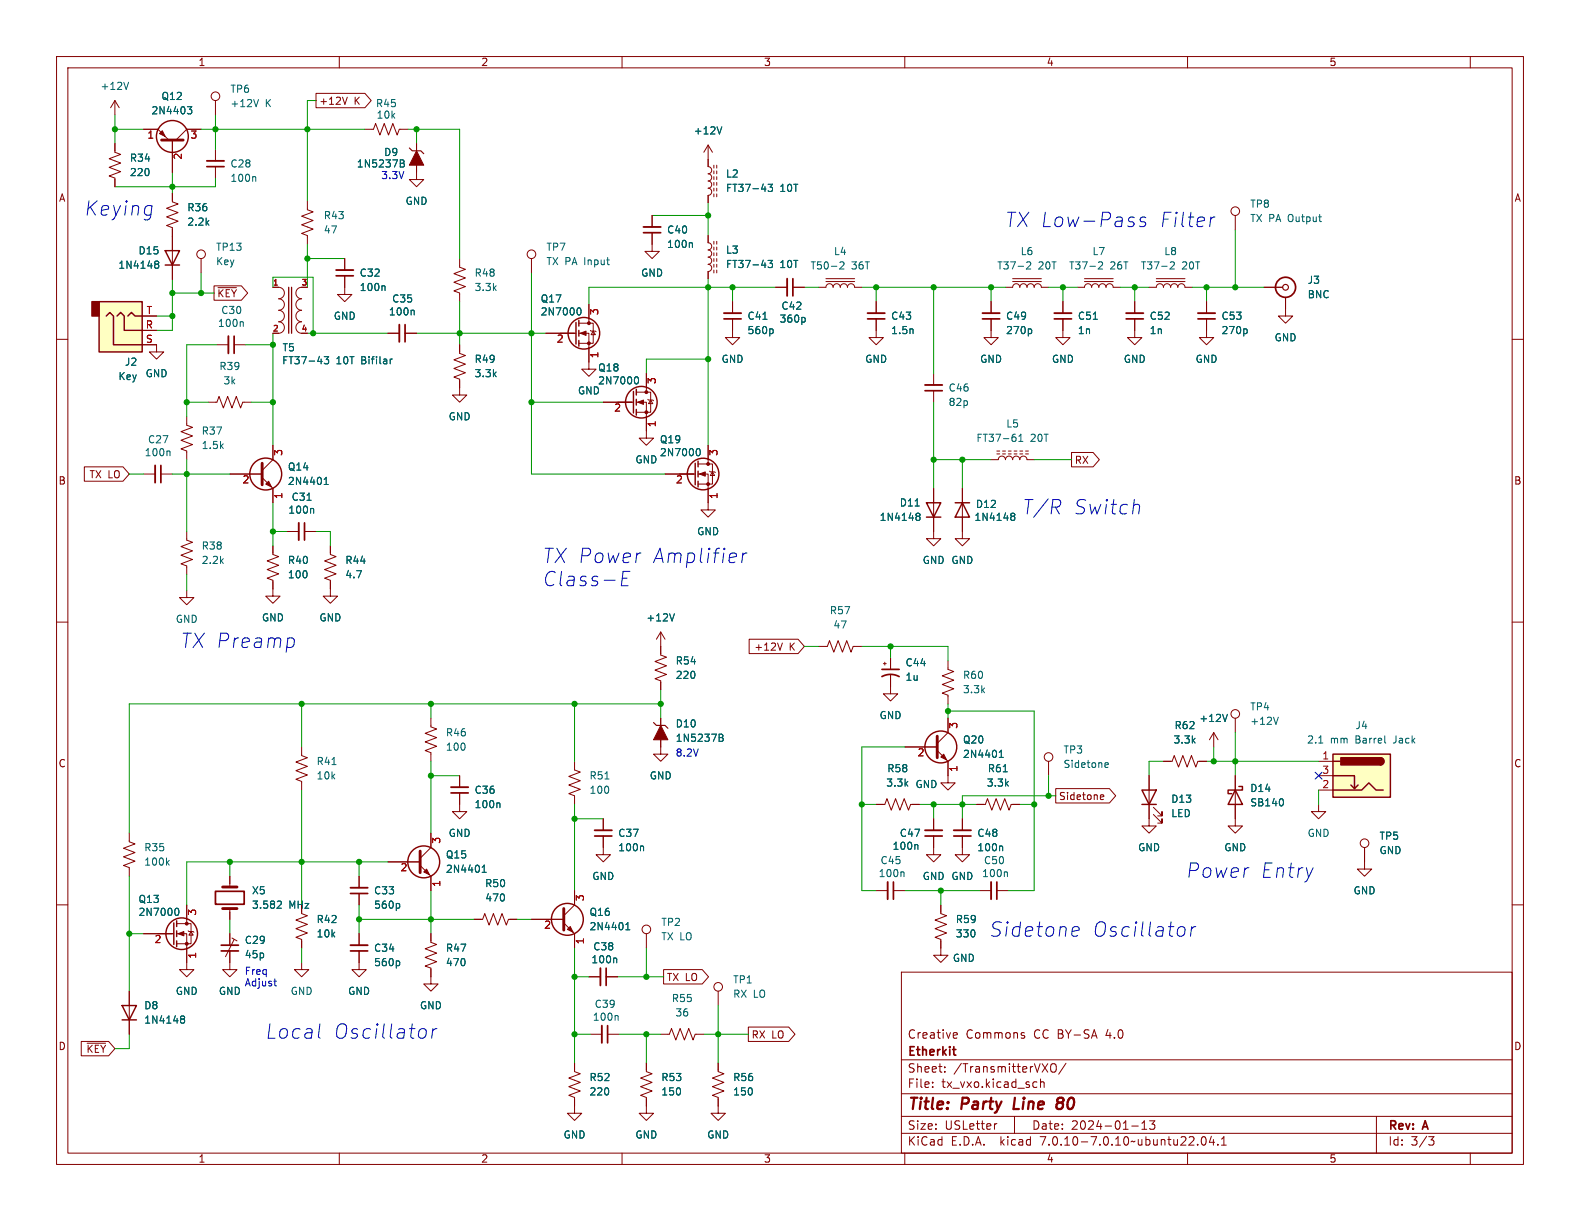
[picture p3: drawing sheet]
<svg xmlns="http://www.w3.org/2000/svg" width="279mm" height="216mm" viewBox="0 0 279 216" stroke-linecap="round" stroke-linejoin="round" font-family="sans-serif">
<defs><g id="words">
<g font-size="3.5" fill="#0000c2">
<text x="14.7" y="38.4">Keying</text>
<text x="177.5" y="40.4">TX Low-Pass</text>
<text x="204.8" y="40.4">Filter</text>
<text x="180.6" y="91.2">T/R</text>
<text x="189.6" y="91.2">Switch</text>
<text x="95.8" y="99.8">TX Power</text>
<text x="115.1" y="99.8">Amplifier</text>
<text x="95.8" y="103.9">Class-E</text>
<text x="31.7" y="114.8">TX Preamp</text>
<text x="209.5" y="155.5">Power</text>
<text x="222.7" y="155.5">Entry</text>
<text x="174.8" y="165.9">Sidetone</text>
<text x="193" y="165.9">Oscillator</text>
<text x="46.7" y="183.9">Local</text>
<text x="58.8" y="183.9">Oscillator</text>
</g>
<g font-size="2.8" fill="#840000">
<text x="160.4" y="196.8">Title:</text>
<text x="170.1" y="196.8">Party</text>
<text x="180.1" y="196.8">Line</text>
<text x="188.5" y="196.8">80</text>
</g>
<g font-size="2.1" fill="#840000">
<text x="160.4" y="183.9">Creative</text>
<text x="170.8" y="183.9">Commons</text>
<text x="182.9" y="183.9">CC BY-SA</text>
<text x="195.8" y="183.9">4.0</text>
<text x="160.4" y="189.9">Sheet:</text>
<text x="160.4" y="187.1">Etherkit</text>
<text x="168.6" y="189.9">/TransmitterVXO/</text>
<text x="160.4" y="192.6">File:</text>
<text x="166.5" y="192.6">tx_vxo.kicad_sch</text>
<text x="160.4" y="202.8">KiCad</text>
<text x="160.4" y="200">Size:</text>
<text x="167.1" y="200">USLetter</text>
<text x="168.1" y="202.8">E.D.A.</text>
<text x="177" y="202.8">kicad</text>
<text x="182.4" y="200">Date:</text>
<text x="184.2" y="202.8">7.0.10-7.0.10~ubuntu22.04.1</text>
<text x="189.4" y="200">2024-01-13</text>
<text x="245.4" y="200.2">Rev:</text>
<text x="245.4" y="202.8">Id:</text>
<text x="249.5" y="202.8">3/3</text>
<text x="251.8" y="200.2">A</text>
</g>
<g font-size="1.8" fill="#840000">
<text x="35" y="11.9">1</text>
<text x="85" y="11.9">2</text>
<text x="135" y="11.9">3</text>
<text x="185" y="11.9">4</text>
<text x="235" y="11.9">5</text>
<text x="56.4" y="18.7">+12V</text>
<text x="62.6" y="18.7">K</text>
<text x="10.3" y="35.9">A</text>
<text x="267.7" y="35.9">A</text>
<text x="38.3" y="52.8">~{KEY}</text>
<text x="190" y="82.2">RX</text>
<text x="10.3" y="85.9">B</text>
<text x="15.7" y="84.8">TX LO</text>
<text x="267.7" y="85.9">B</text>
<text x="133.3" y="115.3">+12V</text>
<text x="139.5" y="115.3">K</text>
<text x="10.3" y="135.9">C</text>
<text x="267.7" y="135.9">C</text>
<text x="187.2" y="141.7">Sidetone</text>
<text x="51.1" y="160.9">MHz</text>
<text x="117.8" y="173.7">TX LO</text>
<text x="10.3" y="185.9">D</text>
<text x="132.8" y="183.8">RX LO</text>
<text x="267.7" y="185.9">D</text>
<text x="15.2" y="186.4">~{KEY}</text>
<text x="35" y="205.8">1</text>
<text x="85" y="205.8">2</text>
<text x="135" y="205.8">3</text>
<text x="185" y="205.8">4</text>
<text x="235" y="205.8">5</text>
</g>
<g font-size="1.8" fill="#006464">
<text x="17.7" y="16.1">+12V</text>
<text x="28.5" y="17.9">Q12</text>
<text x="40.6" y="16.6">TP6</text>
<text x="26.7" y="20.4">2N4403</text>
<text x="40.6" y="19.2">+12V</text>
<text x="46.9" y="19.2">K</text>
<text x="66.4" y="19.2">R45</text>
<text x="66.5" y="21.2">10k</text>
<text x="122.6" y="24">+12V</text>
<text x="22.9" y="28.8">R34</text>
<text x="40.6" y="29.8">C28</text>
<text x="63" y="29.8">1N5237B</text>
<text x="67.8" y="27.8">D9</text>
<text x="22.9" y="31.3">220</text>
<text x="40.6" y="32.4">100n</text>
<text x="128.3" y="31.6">L2</text>
<text x="128.3" y="34.1">FT37-43</text>
<text x="137.9" y="34.1">10T</text>
<text x="33" y="40.1">2.2k</text>
<text x="33" y="37.6">R36</text>
<text x="57.2" y="39">R43</text>
<text x="57.2" y="41.5">47</text>
<text x="71.6" y="36.4">GND</text>
<text x="117.9" y="41.5">C40</text>
<text x="221" y="36.9">TP8</text>
<text x="221" y="39.5">TX PA Output</text>
<text x="20.8" y="47.7">1N4148</text>
<text x="24.4" y="45.2">D15</text>
<text x="38.1" y="44.6">TP13</text>
<text x="38.1" y="47.1">Key</text>
<text x="96.5" y="44.6">TP7</text>
<text x="96.5" y="47.1">TX PA Input</text>
<text x="117.9" y="44">100n</text>
<text x="128.3" y="45.1">L3</text>
<text x="128.3" y="47.6">FT37-43</text>
<text x="137.9" y="47.6">10T</text>
<text x="143.2" y="47.9">T50-2</text>
<text x="147.4" y="45.3">L4</text>
<text x="150.6" y="47.9">36T</text>
<text x="176.2" y="47.9">T37-2</text>
<text x="180.4" y="45.3">L6</text>
<text x="183.6" y="47.9">20T</text>
<text x="188.9" y="47.9">T37-2</text>
<text x="193.1" y="45.3">L7</text>
<text x="196.3" y="47.9">26T</text>
<text x="201.6" y="47.9">T37-2</text>
<text x="205.8" y="45.3">L8</text>
<text x="209" y="47.9">20T</text>
<text x="63.5" y="51.7">100n</text>
<text x="63.5" y="49.1">C32</text>
<text x="69.3" y="53.7">C35</text>
<text x="83.8" y="51.7">3.3k</text>
<text x="83.8" y="49.1">R48</text>
<text x="95.5" y="53.7">Q17</text>
<text x="113.3" y="49.1">GND</text>
<text x="231.1" y="50.4">J3</text>
<text x="231.1" y="52.9">BNC</text>
<text x="38.4" y="58">100n</text>
<text x="39" y="55.7">C30</text>
<text x="58.9" y="56.7">GND</text>
<text x="68.7" y="56">100n</text>
<text x="95.5" y="56">2N7000</text>
<text x="132.1" y="59.3">560p</text>
<text x="132.1" y="56.7">C41</text>
<text x="137.8" y="57.3">360p</text>
<text x="138.1" y="55">C42</text>
<text x="157.5" y="56.7">C43</text>
<text x="157.5" y="59.3">1.5n</text>
<text x="177.8" y="59.3">270p</text>
<text x="177.8" y="56.7">C49</text>
<text x="190.5" y="59.3">1n</text>
<text x="190.5" y="56.7">C51</text>
<text x="203.2" y="59.3">1n</text>
<text x="203.2" y="56.7">C52</text>
<text x="215.9" y="59.3">270p</text>
<text x="215.9" y="56.7">C53</text>
<text x="22" y="64.9">J2</text>
<text x="38.7" y="65.6">R39</text>
<text x="49.8" y="64.6">FT37-43</text>
<text x="49.9" y="62.3">T5</text>
<text x="59.4" y="64.6">10T</text>
<text x="64" y="64.6">Bifilar</text>
<text x="83.8" y="64.4">R49</text>
<text x="105.7" y="65.9">Q18</text>
<text x="127.5" y="64.4">GND</text>
<text x="152.9" y="64.4">GND</text>
<text x="173.2" y="64.4">GND</text>
<text x="185.9" y="64.4">GND</text>
<text x="198.6" y="64.4">GND</text>
<text x="211.3" y="64.4">GND</text>
<text x="225.3" y="60.6">GND</text>
<text x="20.8" y="67.4">Key</text>
<text x="25.6" y="66.9">GND</text>
<text x="39.4" y="68.2">3k</text>
<text x="83.8" y="66.9">3.3k</text>
<text x="102.1" y="70">GND</text>
<text x="105.7" y="68.2">2N7000</text>
<text x="167.6" y="69.4">C46</text>
<text x="167.6" y="72">82p</text>
<text x="35.6" y="77.1">R37</text>
<text x="79.2" y="74.5">GND</text>
<text x="177.8" y="75.8">L5</text>
<text x="25.5" y="80.9">100n</text>
<text x="26.1" y="78.6">C27</text>
<text x="35.6" y="79.6">1.5k</text>
<text x="50.8" y="83.4">Q14</text>
<text x="112.3" y="82.1">GND</text>
<text x="116.6" y="78.6">Q19</text>
<text x="116.6" y="80.9">2N7000</text>
<text x="172.6" y="78.3">FT37-61</text>
<text x="182.2" y="78.3">20T</text>
<text x="50.8" y="86">2N4401</text>
<text x="51.5" y="88.7">C31</text>
<text x="159" y="89.8">D11</text>
<text x="50.9" y="91">100n</text>
<text x="123.2" y="94.8">GND</text>
<text x="155.5" y="92.3">1N4148</text>
<text x="172.2" y="92.3">1N4148</text>
<text x="172.5" y="90">D12</text>
<text x="35.6" y="99.9">2.2k</text>
<text x="35.6" y="97.4">R38</text>
<text x="50.8" y="99.9">R40</text>
<text x="61" y="99.9">R44</text>
<text x="163.1" y="99.9">GND GND</text>
<text x="50.8" y="102.5">100</text>
<text x="61" y="102.5">4.7</text>
<text x="31" y="110.3">GND</text>
<text x="46.2" y="110.1">GND</text>
<text x="56.4" y="110.1">GND</text>
<text x="114.2" y="110.1">+12V</text>
<text x="146.6" y="108.8">R57</text>
<text x="147.3" y="111.4">47</text>
<text x="119.4" y="117.7">R54</text>
<text x="160" y="118">C44</text>
<text x="119.4" y="120.2">220</text>
<text x="160" y="120.6">1u</text>
<text x="170.2" y="122.8">3.3k</text>
<text x="170.2" y="120.2">R60</text>
<text x="221" y="125.8">TP4</text>
<text x="78.7" y="130.4">R46</text>
<text x="119.4" y="128.8">D10</text>
<text x="119.4" y="131.4">1N5237B</text>
<text x="155.4" y="127.4">GND</text>
<text x="170.2" y="131.7">Q20</text>
<text x="207.4" y="131.7">3.3k</text>
<text x="207.6" y="129.1">R62</text>
<text x="212" y="127.9">+12V</text>
<text x="221" y="128.4">+12V</text>
<text x="231" y="131.7">2.1</text>
<text x="235.2" y="131.7">mm</text>
<text x="239.6" y="129.1">J4</text>
<text x="239.8" y="131.7">Barrel</text>
<text x="246.7" y="131.7">Jack</text>
<text x="55.9" y="135.5">R41</text>
<text x="78.7" y="132.9">100</text>
<text x="156.8" y="136.8">R58</text>
<text x="170.2" y="134.2">2N4401</text>
<text x="174.6" y="136.8">R61</text>
<text x="188" y="133.5">TP3</text>
<text x="188" y="136">Sidetone</text>
<text x="55.9" y="138">10k</text>
<text x="83.8" y="143.1">100n</text>
<text x="83.8" y="140.6">C36</text>
<text x="104.1" y="140.6">100</text>
<text x="104.1" y="138">R51</text>
<text x="114.8" y="138">GND</text>
<text x="156.6" y="139.3">3.3k</text>
<text x="161.8" y="139.5">GND</text>
<text x="174.4" y="139.3">3.3k</text>
<text x="207" y="142.2">D13</text>
<text x="221" y="140.2">D14</text>
<text x="221" y="142.8">SB140</text>
<text x="79.2" y="148.2">GND</text>
<text x="109.2" y="148.2">C37</text>
<text x="159" y="148.2">C47</text>
<text x="172.7" y="148.2">C48</text>
<text x="207" y="144.7">LED</text>
<text x="231.1" y="148.2">GND</text>
<text x="243.8" y="148.7">TP5</text>
<text x="25.4" y="150.7">R35</text>
<text x="25.4" y="153.3">100k</text>
<text x="78.7" y="152">Q15</text>
<text x="78.7" y="154.5">2N4401</text>
<text x="104.6" y="155.8">GND</text>
<text x="109.2" y="150.7">100n</text>
<text x="155.3" y="155.3">100n</text>
<text x="155.6" y="153">C45</text>
<text x="157.7" y="150.5">100n</text>
<text x="163.1" y="155.8">GND GND</text>
<text x="172.7" y="150.7">100n</text>
<text x="173.6" y="155.3">100n</text>
<text x="173.9" y="153">C50</text>
<text x="201.2" y="150.7">GND</text>
<text x="216.4" y="150.7">GND</text>
<text x="243.8" y="151.2">GND</text>
<text x="24.4" y="159.9">Q13</text>
<text x="44.5" y="158.3">X5</text>
<text x="44.5" y="160.9">3.582</text>
<text x="66" y="160.9">560p</text>
<text x="66" y="158.3">C33</text>
<text x="85.7" y="157.1">R50</text>
<text x="85.7" y="159.6">470</text>
<text x="239.3" y="158.3">GND</text>
<text x="24.4" y="162.2">2N7000</text>
<text x="43.2" y="167.1">C29</text>
<text x="55.9" y="166">10k</text>
<text x="55.9" y="163.4">R42</text>
<text x="104.1" y="162.2">Q16</text>
<text x="104.1" y="164.7">2N4401</text>
<text x="116.8" y="163.9">TP2</text>
<text x="116.8" y="166.5">TX LO</text>
<text x="168.9" y="166">330</text>
<text x="168.9" y="163.4">R59</text>
<text x="43.2" y="169.6">45p</text>
<text x="66" y="171">560p</text>
<text x="66" y="168.5">C34</text>
<text x="78.7" y="171">470</text>
<text x="78.7" y="168.5">R47</text>
<text x="104.5" y="170.5">100n</text>
<text x="104.8" y="168.2">C38</text>
<text x="168.4" y="170.3">GND</text>
<text x="25.4" y="178.7">D8</text>
<text x="31" y="176.1">GND</text>
<text x="38.6" y="176.1">GND</text>
<text x="51.3" y="176.1">GND</text>
<text x="61.5" y="176.1">GND</text>
<text x="74.2" y="178.7">GND</text>
<text x="105.1" y="178.4">C39</text>
<text x="118.7" y="177.4">R55</text>
<text x="119.3" y="179.9">36</text>
<text x="129.5" y="174.1">TP1</text>
<text x="129.5" y="176.6">RX LO</text>
<text x="25.4" y="181.2">1N4148</text>
<text x="104.7" y="180.7">100n</text>
<text x="104.1" y="191.4">R52</text>
<text x="116.8" y="191.4">R53</text>
<text x="129.5" y="191.4">R56</text>
<text x="104.1" y="193.9">220</text>
<text x="116.8" y="193.9">150</text>
<text x="129.5" y="193.9">150</text>
<text x="99.6" y="201.5">GND</text>
<text x="112.3" y="201.5">GND</text>
<text x="125" y="201.5">GND</text>
</g>
<g font-size="1.8" fill="#a90000">
<text x="26" y="24.8">1</text>
<text x="32.5" y="28.3" transform="rotate(-90 32.5 28.3)">2</text>
<text x="33.6" y="24.8">3</text>
<text x="25.7" y="58.2">R</text>
<text x="25.8" y="55.6">T</text>
<text x="106.1" y="55.8" transform="rotate(-90 106.1 55.8)">3</text>
<text x="25.7" y="60.7">S</text>
<text x="98.4" y="60.9">2</text>
<text x="106.1" y="63.4" transform="rotate(-90 106.1 63.4)">1</text>
<text x="116.3" y="68" transform="rotate(-90 116.3 68)">3</text>
<text x="108.5" y="73.1">2</text>
<text x="116.3" y="75.6" transform="rotate(-90 116.3 75.6)">1</text>
<text x="50.2" y="80.7" transform="rotate(-90 50.2 80.7)">3</text>
<text x="127.2" y="80.7" transform="rotate(-90 127.2 80.7)">3</text>
<text x="42.8" y="85.8">2</text>
<text x="50.2" y="88.3" transform="rotate(-90 50.2 88.3)">1</text>
<text x="119.4" y="85.8">2</text>
<text x="127.2" y="88.3" transform="rotate(-90 127.2 88.3)">1</text>
<text x="169.6" y="129" transform="rotate(-90 169.6 129)">3</text>
<text x="162.2" y="134.1">2</text>
<text x="169.6" y="136.6" transform="rotate(-90 169.6 136.6)">1</text>
<text x="233.7" y="134.4">1</text>
<text x="233.7" y="136.9">3</text>
<text x="233.7" y="139.4">2</text>
<text x="78.2" y="149.3" transform="rotate(-90 78.2 149.3)">3</text>
<text x="70.7" y="154.4">2</text>
<text x="35" y="162" transform="rotate(-90 35 162)">3</text>
<text x="78.2" y="156.9" transform="rotate(-90 78.2 156.9)">1</text>
<text x="103.6" y="159.5" transform="rotate(-90 103.6 159.5)">3</text>
<text x="27.2" y="167.1">2</text>
<text x="96.1" y="164.5">2</text>
<text x="103.6" y="167.1" transform="rotate(-90 103.6 167.1)">1</text>
<text x="35" y="169.6" transform="rotate(-90 35 169.6)">1</text>
</g>
<g font-size="1.8" fill="#0000c2">
<text x="67.3" y="31.8">3.3V</text>
<text x="119.4" y="133.9">8.2V</text>
<text x="43.2" y="172.5">Freq</text>
<text x="43.2" y="174.5">Adjust</text>
</g>
<g font-size="1.4" fill="#a90000">
<text x="48.2" y="50.5">1</text>
<text x="53.2" y="50.5">3</text>
<text x="48.2" y="58.7">2</text>
<text x="53.2" y="58.7">4</text>
</g>
</g></defs>
<g fill="none" stroke="#840000" stroke-width=".18">
<path d="M10 10h259.4v195.9h-259.4zM12 12h255.4v191.9h-255.4zM20.3 17.8l-.7 1.3M20.3 17.8v2.5M20.3 17.8l.8 1.3M38.1 17.8v2.5M55.9 16.5h8.6l1.1 1.3-1.1 1.3h-8.6zM60 10v2M61.4 17.2l-.4 1.3M110 10v2M160 10v2M210 10v2"/>
<path d="M260 10v2M20.3 25.4v1.5l1 .4-2 .8 2 .7-2 .8 2 .8-2 .7 1 .4v1.5M25.4 22.9h2.5l1.9 1.9M30.5 34.2v1.5l1 .4-2 .7 2 .8-2 .8 2 .7-2 .8 1 .4v9.1M30.5 24.8v5.7M35.6 22.9h-2.6l-1.9 1.9M38.1 26.4v2M38.1 29.5v2M54.4 35.6v1.5l1 .4-2.1 .7 2.1 .8-2.1 .8 2.1 .7-2.1 .8 1.1 .4v1.5M64.5 22.9h1.5l.4-1.1 .8 2.1 .7-2.1 .8 2.1 .8-2.1 .7 2.1 .4-1h1.5M73.7 29.2v2.6h1.2l-1.2 1.2-1.3-1.2h1.3M73.7 25.4v1.3"/>
<path d="M115.3 38.1v2M125.2 25.7v3.8a.64 .64 0 0 1 .7 .6 .64 .64 0 0 1-.7 .6 .64 .64 0 0 1 .7 .7 .64 .64 0 0 1-.7 .6 .64 .64 0 0 1 .7 .6 .64 .64 0 0 1-.7 .7 .64 .64 0 0 1 .7 .6 .64 .64 0 0 1-.7 .6v1.3M125.2 25.7l-.7 1.2M125.2 25.7l.8 1.2M126.2 29.2v.5M126.2 30.2v.5M126.2 31.2v.6M126.2 32.3v.5M126.2 33.3v.5M126.2 34.3v.5M126.7 29.2v.5M126.7 30.2v.5"/>
<path d="M126.7 31.2v.6M126.7 32.3v.5M126.7 33.3v.5M126.7 34.3v.5M218.4 38.1v2.5M10 60h2M25.1 58.4h2.6M25.1 55.9h2.6M35.6 45.7v2.6M37.8 50.5h4.9l1.1 1.3-1.1 1.3h-4.9zM38.5 50.9h3.3M48.3 50.8h1a1.02 1.02 0 0 1 1 1 1.02 1.02 0 0 1-1 1 1.02 1.02 0 0 1 1 1 1.02 1.02 0 0 1-1 1.1 1.02 1.02 0 0 1 1 1 1.02 1.02 0 0 1-1 1 1.02 1.02 0 0 1 1 1 1.02 1.02 0 0 1-1 1"/>
<path d="M53.3 50.8a1.02 1.02 0 0 0-1 1 1.02 1.02 0 0 0 1 1 1.02 1.02 0 0 0-1 1 1.02 1.02 0 0 0 1 1.1 1.02 1.02 0 0 0-1 1 1.02 1.02 0 0 0 1 1 1.02 1.02 0 0 0-1 1 1.02 1.02 0 0 0 1 1M61 48.8v3.3h1.2l-1.2 1.2-1.3-1.2h1.3M61 45.7v2.1M68.6 58.9h2M71.6 58.9h2.1M81.3 45.7v1.5l1 .4-2 .8 2 .7-2 .8 2 .8-2 .7 1 .4v1.5M94 45.7v2.6M96.5 58.9h5.4M102.4 58.9h1.7v6.4h1.3l-1.3 1.2-1.2-1.2h1.2M102.4 57.2h2.5v3.5h-2.5M104.1 53.8v3.4M104.4 58.4l.1 .1h.8l.1 .2"/>
<path d="M104.9 58.5l.4 .7h-.8zM115.3 41.1v3.4h1.3l-1.3 1.2-1.3-1.2h1.3M125.2 41.7v1.2a.64 .64 0 0 1 .7 .7 .64 .64 0 0 1-.7 .6 .64 .64 0 0 1 .7 .6 .64 .64 0 0 1-.7 .7 .64 .64 0 0 1 .7 .6 .64 .64 0 0 1-.7 .6 .64 .64 0 0 1 .7 .7 .64 .64 0 0 1-.7 .6v1.3M126.2 42.7v.5M126.2 43.7v.5M126.2 44.7v.5M126.2 45.7v.5M126.2 46.7v.5M126.2 47.8v.5M126.7 42.7v.5M126.7 43.7v.5M126.7 44.7v.5"/>
<path d="M126.7 45.7v.5M126.7 46.7v.5M126.7 47.8v.5M129.5 56.4v3.3h1.3l-1.3 1.3-1.2-1.3h1.2M129.5 53.3v2.1M137.2 50.8h2M140.2 50.8h2M144.8 50.8h1.2a.64 .64 0 0 1 .7-.6 .64 .64 0 0 1 .6 .6 .64 .64 0 0 1 .7-.6 .64 .64 0 0 1 .6 .6 .64 .64 0 0 1 .6-.6 .64 .64 0 0 1 .7 .6 .64 .64 0 0 1 .6-.6 .64 .64 0 0 1 .6 .6h1.3M146 49.8h5.1M146 49.3h5.1M154.9 56.4v3.3h1.3l-1.3 1.3-1.2-1.3h1.2M154.9 53.3v2.1"/>
<path d="M175.3 56.4v3.3h1.2l-1.2 1.3-1.3-1.3h1.3M175.3 53.3v2.1M177.8 50.8h1.3a.64 .64 0 0 1 .6-.6 .64 .64 0 0 1 .6 .6 .64 .64 0 0 1 .7-.6 .64 .64 0 0 1 .6 .6 .64 .64 0 0 1 .6-.6 .64 .64 0 0 1 .7 .6 .64 .64 0 0 1 .6-.6 .64 .64 0 0 1 .6 .6h1.3M179.1 49.8h5M179.1 49.3h5M188 56.4v3.3h1.2l-1.2 1.3-1.3-1.3h1.3M188 53.3v2.1M190.5 50.8h1.3a.64 .64 0 0 1 .6-.6 .64 .64 0 0 1 .6 .6 .64 .64 0 0 1 .7-.6 .64 .64 0 0 1 .6 .6 .64 .64 0 0 1 .6-.6 .64 .64 0 0 1 .7 .6 .64 .64 0 0 1 .6-.6 .64 .64 0 0 1 .6 .6h1.3M191.8 49.8h5M191.8 49.3h5M200.7 56.4v3.3h1.2l-1.2 1.3-1.3-1.3h1.3M200.7 53.3v2.1"/>
<path d="M203.2 50.8h1.3a.64 .64 0 0 1 .6-.6 .64 .64 0 0 1 .6 .6 .64 .64 0 0 1 .7-.6 .64 .64 0 0 1 .6 .6 .64 .64 0 0 1 .6-.6 .64 .64 0 0 1 .7 .6 .64 .64 0 0 1 .6-.6 .64 .64 0 0 1 .6 .6h1.3M204.5 49.8h5M204.5 49.3h5M213.4 56.4v3.3h1.2l-1.2 1.3-1.3-1.3h1.3M213.4 53.3v2.1M223.5 50.8h3.3M227.3 52.7v3.2h1.3l-1.3 1.3-1.2-1.3h1.2M267.4 60h2M25.1 61h2.6v1.2h1.3l-1.3 1.3-1.3-1.3h1.3M33 73.7v1.5l1 .4-2 .7 2 .8-2 .8 2 .7-2 .8 1 .4v1.5M36.8 71.1h1.6l.3-1 .8 2 .8-2 .7 2 .8-2 .7 2 .4-1h1.5M38.4 61h2"/>
<path d="M41.4 61h2M48.3 78.7v2.6l-1.9 1.9M81.3 61v1.5l1 .4-2 .7 2 .8-2 .8 2 .7-2 .8 1 .4v2.8h1.2l-1.2 1.2-1.3-1.2h1.3M106.7 71.1h5.3M112.5 71.1h1.8v6.4h1.3l-1.3 1.2-1.3-1.2h1.3M112.5 69.3h2.6v3.6h-2.6M114.3 66v3.3M114.6 70.6l.1 .1h.7l.2 .2M115.1 70.7l.3 .7h-.7zM125.2 78.7v3.3M165.1 66v2.1M165.1 69.1v2"/>
<path d="M176.3 79.8h.5M177.3 79.8h.5M178.3 79.8h.5M179.3 79.8h.5M180.3 79.8h.5M181.4 79.8h.5M14.9 82.5h6.8l1.2 1.3-1.2 1.3h-6.8zM25.4 83.8h2M28.4 83.8h2.1M33 94v1.5l1 .4-2 .7 2 .8-2 .8 2 .7-2 .8 1 .4v1.5M40.6 83.8h5.8M46.4 84.5l1.9 1.9v2.5"/>
<path d="M48.3 96.5v1.5l1 .4-2.1 .8 2.1 .7-2.1 .8 2.1 .8-2.1 .7 1.1 .4v2.8h1.2l-1.2 1.3-1.3-1.3h1.3M50.8 94h2M53.8 94h2.1M58.4 96.5v1.5l1 .4-2 .8 2 .7-2 .8 2 .8-2 .7 1 .4v2.8h1.3l-1.3 1.3-1.3-1.3h1.3M117.6 83.8h5.3M123.4 83.8h1.8v6.4h1.3l-1.3 1.2-1.2-1.2h1.2M123.4 82h2.6v3.6h-2.6M125.5 83.3l.1 .1h.8l.1 .2M126 83.4l.4 .7h-.8zM165.1 86.4v8.9h1.3l-1.3 1.2-1.3-1.2h1.3M170.2 86.4v8.9h1.2l-1.2 1.2-1.3-1.2h1.3M175.3 81.3h1.2a.64 .64 0 0 1 .7-.7 .64 .64 0 0 1 .6 .7 .64 .64 0 0 1 .6-.7 .64 .64 0 0 1 .7 .7 .64 .64 0 0 1 .6-.7 .64 .64 0 0 1 .6 .7 .64 .64 0 0 1 .7-.7 .64 .64 0 0 1 .6 .7h1.3"/>
<path d="M176.3 80.3h.5M177.3 80.3h.5M178.3 80.3h.5M179.3 80.3h.5M180.3 80.3h.5M181.4 80.3h.5M189.5 80h3.8l1.1 1.3-1.1 1.3h-3.8zM10 110h2M33 104.4v1.3h1.3l-1.3 1.2-1.3-1.2h1.3M116.8 111.8v4l1.1 .4-2.1 .8 2.1 .7-2.1 .8 2.1 .8-2.1 .7 1 .4v1.5M116.8 111.8l-.7 1.2M116.8 111.8l.8 1.2"/>
<path d="M132.5 113h8.6l1.1 1.3-1.1 1.3h-8.6zM138.4 113.7l-.5 1.3M144.8 114.3h1.5l.4-1 .7 2 .8-2 .8 2 .7-2 .8 2 .4-1h1.5M156.2 117.3h.5M156.5 117.1v.5M157.5 119.4v3.3h1.2l-1.2 1.3-1.3-1.3h1.3M157.5 116.3v2.1M167.6 116.8v1.6l1.1 .3-2.1 .8 2.1 .8-2.1 .7 2.1 .8-2.1 .8 1 .3v1.6M267.4 110h2M53.3 132.1v1.5l1.1 .4-2.1 .7 2.1 .8-2.1 .8 2.1 .7-2.1 .8 1 .4v1.5M76.2 127v1.5l1 .4-2 .8 2 .7-2 .8 2 .8-2 .7 1 .4v1.5M81.3 137.2v2"/>
<path d="M101.6 134.6v1.5l1 .4-2 .8 2 .7-2 .8 2 .8-2 .7 1 .4v1.5M116.8 130.8v2.6h1.3l-1.3 1.2-1.2-1.2h1.2M116.8 127v1.3M160 132.1h5.7M165.7 132.7l1.9 1.9v3.8h1.3l-1.3 1.3-1.2-1.3h1.2M167.6 127v2.5l-1.9 1.9M185.4 134.6v2.6M186.7 139.4h9.5l1.1 1.3-1.1 1.3h-9.5zM203.2 137.2v8.9h1.3l-1.3 1.2-1.3-1.2h1.3M205.7 134.6h1.6l.3-1 .8 2 .8-2 .7 2 .8-2 .8 2 .3-1h1.6M214.6 129.5l-.7 1.3M214.6 129.5v2.6"/>
<path d="M214.6 129.5l.8 1.3M218.4 137.2v8.9h1.3l-1.3 1.2-1.2-1.2h1.2M218.4 127v2.5M233.2 134.6h2.5M233.2 139.7h2.5M233.2 137.2h2.5M10 160h2M22.9 147.3v1.5l1 .4-2.1 .8 2.1 .7-2.1 .8 2.1 .8-2.1 .7 1.1 .4v1.5M40.6 154.9v1.9M63.5 154.9v2.1M63.5 158v2M68.6 152.4h5.7"/>
<path d="M74.3 153l1.9 1.9v2.6M76.2 147.3v2.6l-1.9 1.9M81.3 140.2v3.3h1.2l-1.2 1.3-1.3-1.3h1.3M101.6 157.5v2.5l-1.9 1.9M106.7 147.8v3.3h1.2l-1.2 1.3-1.3-1.3h1.3M106.7 144.8v2M154.9 142.2h1.6l.3-1 .8 2.1 .8-2.1 .7 2.1 .8-2.1 .8 2.1 .3-1.1h1.6M154.9 157.5h2.1M158 157.5h2M165.1 147.8v3.3h1.3l-1.3 1.3-1.3-1.3h1.3M165.1 144.8v2M170.2 147.8v3.3h1.2l-1.2 1.3-1.3-1.3h1.3"/>
<path d="M170.2 144.8v2M172.7 142.2h1.5l.4-1 .8 2.1 .7-2.1 .8 2.1 .8-2.1 .7 2.1 .4-1.1h1.5M173.2 157.5h2.1M176.3 157.5h2M194.6 141.3h.5M194.6 140.6l.4-.1 .2 .3-.6 .2M204 144l1.5 1.5v-.7v.7h-.8M204 142.7l1.5 1.6v-.8v.8h-.8M233.2 142.2v1.3h1.2l-1.2 1.3-1.3-1.3h1.3M241.3 149.9v3.8h1.3l-1.3 1.2-1.3-1.2h1.3M267.4 160h2M22.9 175.3v7.6"/>
<path d="M25.4 165.1h5.3M31.2 165.1h1.8v6.4h1.3l-1.3 1.2-1.3-1.2h1.3M31.2 163.3h2.6v3.6h-2.6M33 160v3.3M33.3 164.6l.1 .1h.8l.1 .1M33.8 164.7l.4 .7h-.8zM40.6 168.1v3.4h1.3l-1.3 1.2-1.2-1.2h1.2M40.6 160.7v1.9M40.6 165.1v2M41 165.9l.9 .5M41.4 166.1l-1.5 3.1M53.3 170.2v1.3h1.3l-1.3 1.2-1.2-1.2h1.2"/>
<path d="M53.3 161.3v.2l1.1 .4-2.1 .8 2.1 .7-2.1 .8 2.1 .8-2.1 .7 1 .4v1.5M63.5 168.1v3.4h1.3l-1.3 1.2-1.3-1.2h1.3M63.5 165.1v2M76.2 165.1v1.5l1 .4-2 .8 2 .7-2 .8 2 .8-2 .7 1 .4v2.8h1.3l-1.3 1.3-1.3-1.3h1.3M83.8 162.6h1.5l.4-1.1 .8 2.1 .7-2.1 .8 2.1 .8-2.1 .7 2.1 .4-1h1.5M94 162.6h5.7M99.7 163.2l1.9 1.9v2.5M104.1 172.7h2.1M107.2 172.7h2M114.3 165.1v2.5M117.3 171.4h6.9l1.1 1.3-1.1 1.3h-6.9zM127 175.3v2.5"/>
<path d="M159.4 171.9h108v32h-108zM166.4 160v1.5l1 .4-2 .8 2 .7-2 .8 2 .8-2 .7 1 .4v2.8h1.2l-1.2 1.3-1.3-1.3h1.3M14.4 184.1h4.8l1.1 1.3-1.1 1.3h-4.8zM15.4 184.5h3.3M101.6 188v1.5l1 .4-2 .7 2 .8-2 .8 2 .7-2 .8 1 .4v2.8h1.3l-1.3 1.2-1.3-1.2h1.3M104.4 182.9h2M107.4 182.9h2.1M114.3 188v1.5l1 .4-2 .7 2 .8-2 .8 2 .7-2 .8 1 .4v2.8h1.3l-1.3 1.2-1.3-1.2h1.3M116.8 182.9h1.6l.3-1 .8 2 .8-2 .7 2 .8-2 .8 2 .3-1h1.6M127 188v1.5l1 .4-2 .7 2 .8-2 .8 2 .7-2 .8 1 .4v2.8h1.3l-1.3 1.2-1.3-1.2h1.3M132.3 181.6h7.2l1.1 1.3-1.1 1.3h-7.2zM159.4 197.4h108"/>
<path d="M159.4 193.4h108M159.4 187.4h108M164.9 192.1v.2M164.9 191.4v.1M167.1 189.4v.2M167.1 188.7v.1M168.8 182.6l.4 .1 .1 .2-.7 .2M169.2 183.5l-.4 .1M176.3 198.7l-.3 .1M179.4 197.4v3M180.8 183.1l.3 .1 .1 .2-.2 .2h-.3M180.8 182.6l.3 .1"/>
<path d="M182.9 191.3l.5 .1M183.4 192.2l-.5 .1M184 191.4l.2-.1 .4 .1v.9M184 190.8v1.5M185.9 188.3a.5 .5 0 0 1 .5-.2 .5 .5 0 0 1 .4 .5v.5a.5 .5 0 0 1-.5 .5 .5 .5 0 0 1-.5-.5zM188.5 188l-1.3 1.9M200.1 199.1h1.2M201.9 199.7h.9M201.9 198.6l.5-.4v1.5M203.3 198.2h.9l-.5 .6 .4 .1v.6l-.2 .2h-.4l-.2-.2M243.4 197.4v6.5M60 203.9v2"/>
<path d="M110 203.9v2M159.4 200.4h108M160 203.9v2M210 203.9v2M211.8 202.3v.2M212.6 201.1l.2-.1a.81 .81 0 0 1 .6 .6 .81 .81 0 0 1-.3 .8l-.2 .1a.81 .81 0 0 1-.3-1.4zM214.2 200.9l-.3 1.1h.9M214.6 201.5v1M215.4 202.3v.2M216 202.5h.9M216 201.4l.4-.4v1.5M252.6 201h1l-.5 .6 .4 .1 .1 .5-.3 .3h-.4"/>
<path d="M260 203.9v2"/>
<circle cx="38.1" cy="17" r=".76"/>
<circle cx="218.4" cy="37.3" r=".76"/>
<circle cx="35.6" cy="45" r=".76"/>
<circle cx="94" cy="45" r=".76"/>
<circle cx="185.4" cy="133.9" r=".76"/>
<circle cx="218.4" cy="126.2" r=".76"/>
<circle cx="241.3" cy="149.1" r=".76"/>
<circle cx="114.3" cy="164.3" r=".76"/>
<circle cx="127" cy="174.5" r=".76"/>
</g>
<path d="M179.5 194.1l-.3 2h1M186.9 195.9v.1a.66 .66 0 0 0 .9-.1M187.3 195h.4M187.3 195l-.5 .3M187.7 195l.1 .1M187.8 194.1a.66 .66 0 0 0-.9 .4l.1 .3 .3 .2M187.9 194.9l-.2 .1" fill="none" stroke="#840000" stroke-width=".4"/>
<g fill="none" stroke="#840000" stroke-width=".3">
<path d="M36.6 29.5h3M41.4 59.4v3.1M59.4 48.8h3.1M71.6 57.4v3.1M113.8 41.1h3M128 56.4h3.1M140.2 49.3v3M153.4 56.4h3.1M173.7 56.4h3.1M186.4 56.4h3.1M199.1 56.4h3.1M211.8 56.4h3.1"/>
<path d="M163.6 69.1h3M28.4 82.3v3M53.8 92.5v3M156 119.6a3.2 3.2 0 0 1 3 0M156 118.4h3M38.1 157.6h5.1v2.3h-5.1zM62 158h3M79.8 140.2h3M105.2 147.8h3M158 156v3M163.6 147.8h3M168.7 147.8h3"/>
<path d="M176.3 156v3M39.1 168.1h3.1M39.1 167.1h3.1M62 168.1h3M107.2 171.2v3M107.4 181.4v3M168.5 185.6h.5M168.7 186.5l.3 .1"/>
<circle cx="227.3" cy="50.8" r="1.78"/>
</g>
<g fill="#ffffc2" stroke="#ffffc2" stroke-width=".18">
<path d="M235.7 133.4h10.2v7.6h-10.2z"/>
<path d="M17.5 53.3h7.6v8.9h-7.6z"/>
</g>
<g fill="none" stroke="#840000" stroke-width=".25">
<path d="M17.5 53.3h7.6v8.9h-7.6zM18.8 55.9l.6-.7 .7 .7v5.1h5M20.7 55.9l.6-.7 .7 .7v2.5h3.1M22.6 55.9l.6-.7 .7 .7h1.2M29.2 44.3h2.5l-1.2 2.6zM29.2 46.9h2.5M101.9 57v3.8M102.4 56.6v1.1M102.4 58.4v1M102.4 60.2v1M112 69.2v3.8M112.5 68.8v1.1"/>
<path d="M112.5 70.6v1M112.5 72.4v1M122.9 81.9v3.8M123.4 81.5v1.1M123.4 83.3v1M123.4 85.1v1M163.8 88.9h2.6l-1.3 2.5zM163.8 91.4h2.6M168.9 88.9h2.5M170.2 88.9l1.2 2.5h-2.5zM201.9 139.7h2.6l-1.3 2.5zM218.4 139.7l1.3 2.5h-2.5z"/>
<path d="M219.1 139.1h.6v.6h-2.5v.6h.6M235.7 133.4h10.2v7.6h-10.2zM235.7 137.2h3.8v2.2l.7-.6M235.7 139.7h5.1l1.3-1.3 1.2 1.3h1.3M235.7 134.6h1.3M238.9 138.8l.6 .6M244.1 134a.64 .64 0 0 1 .6 .6 .64 .64 0 0 1-.6 .7M201.9 142.2h2.6M21.6 177.8h2.5l-1.2 2.5zM30.7 163.2v3.8M31.2 162.8v1M31.2 164.6v1"/>
<path d="M31.2 166.4v1M21.6 180.3h2.5"/>
<circle cx="30.5" cy="24.1" r="2.82"/>
<circle cx="103.3" cy="58.9" r="2.79"/>
<circle cx="113.4" cy="71.1" r="2.79"/>
<circle cx="47" cy="83.8" r="2.82"/>
<circle cx="124.3" cy="83.8" r="2.79"/>
<circle cx="166.4" cy="132.1" r="2.82"/>
<circle cx="74.9" cy="152.4" r="2.82"/>
<circle cx="32.1" cy="165.1" r="2.79"/>
<circle cx="100.3" cy="162.6" r="2.82"/>
</g>
<g fill="#840000" stroke="#840000" stroke-width=".25">
<path d="M244.1 134a.64 .64 0 0 1 .6 .6 .64 .64 0 0 1-.6 .7z"/>
<path d="M237.1 134h7v1.3h-7z"/>
<path d="M16.3 53.3h1.2v2.6h-1.2z"/>
</g>
<g fill="none" stroke="#006464" stroke-width=".18">
<path d="M22.7 14.5l-.4 1.3M33.1 18.9h.8l-.4 .5 .4 .1v.4l-.2 .2h-.4M45.7 17.6l-.4 1.3M45 31.2l.2 .2v.7M70.8 28.3l.6 .1v.2l-.2 .3M70.8 28.9h.4M71.2 28.9l.3 .2-.1 .3-.6 .1M127.6 22.4l-.4 1.3M135.8 32.6h.8l-.4 .5 .3 .1v.5l-.1 .2-.6-.2M27.5 46.7h.1M27.5 46.2h.3l.2 .1 .1 .2-.3 .2M27.6 46.7h.2"/>
<path d="M27.6 46.7l-.1 .1M27.8 46.7l.3 .3-.1 .3-.2 .1h-.3M42.8 56.9l.2 .2v.6M67.9 50.5l.2 .2v.7M73.1 54.9l.1 .1v.7M102.2 54.5l.1-.1a.68 .68 0 0 1 .5 .7 .68 .68 0 0 1-.5 .6l-.1-.1M122.3 42.9l.1 .2v.7M134.9 56.5h.7M135.8 46h.8l-.4 .5 .3 .2v.5l-.1 .1-.6-.1M136.5 58.2l.2 .2v.4l-.2 .2M142.2 56.1l.2 .3v.3l-.2 .3M148.5 46.4l.5-.1 .3 .4-.8 .9h.8"/>
<path d="M161.4 58.2l.1 .8M181.5 46.4l.5-.1 .3 .4-.8 .9h.8M182.2 58.2l.2 .2v.4l-.2 .2M193.3 56.5h.8M194.2 46.4l.5-.1 .3 .4-.8 .9h.8M206.9 46.4l.5-.1 .3 .4-.8 .9h.8M220.3 58.2l.2 .2v.4l-.2 .2M29.9 79.7l.2 .2v.7M57.3 63.1h.8l-.4 .4 .4 .2v.5l-.2 .1-.6-.1M69.4 63.5l-.4 .2M112.4 66.7l.1-.1a.68 .68 0 0 1 .4 .7 .68 .68 0 0 1-.4 .6l-.1-.1M123.3 79.4l.1-.1a.68 .68 0 0 1 .5 .7 .68 .68 0 0 1-.5 .6l-.1-.1"/>
<path d="M179.3 76.8h.3M179.4 77.3l.3 .2v.3l-.3 .2M180.2 78h.7M180.2 77.1l.3-.3v1.2M54.3 88.5h.7M55.3 89.9l.2 .2v.6M57.3 85.7h.7M57.3 84.8l.4-.4v1.3M161.8 89.5h.8M162.1 91.2l.1 .1M162.1 90.8l.4-.1 .1 .2 .1 .2-.2 .2M162.2 91.3h.3"/>
<path d="M162.2 91.3l-.1 .1M162.5 91.3l.2 .2-.1 .4-.1 .1h-.4M178.9 90.8l.3-.1 .2 .2 .1 .2-.3 .2M178.9 91.2l.1 .1M179 91.3h.2M179 91.3l-.1 .1M179.2 91.3l.3 .2-.1 .4-.2 .1h-.3M119.3 108.5l-.5 1.3M58.7 135.2h.7M107 137.7h.7M127.2 129.8l.6 .1v.3l-.2 .2M127.2 130.4h.4"/>
<path d="M127.6 130.4l.3 .3-.1 .3-.6 .1M176.7 133.9h.7M176.7 133l.4-.3v1.2M177.4 136.5h.7M195.4 135.6h.5M195.4 134.9h.4l.2 .3-.6 .1M217 126.3l-.4 1.3M226.1 126.8l-.5 1.3M233.2 131.4h.7M244.9 131.3l.2 .1M29.6 152.5l.3 .5M29.9 152.1l-.5 .5"/>
<path d="M49.2 159.3l.4 .1 .2 .3-.8 .9h.8M70.4 159.8l.3 .2v.4l-.3 .2M85.3 154.2h.7M85.3 153.3l.3-.3v1.2M88.2 142l.2 .2v.6M113.6 149.6l.2 .2v.6M159.7 154.2l.2 .1v.7M162.1 149.3l.2 .2v.7M177.1 149.6l.2 .2v.6M178 154.2l.1 .1v.7M226.8 141.4l.2 .3-.2 .7M31.1 160.7l.1-.1a.68 .68 0 0 1 .4 .6 .68 .68 0 0 1-.4 .7l-.1-.1"/>
<path d="M32 179.7l.4-.1 .2 .2v.2l-.2 .2M70.4 169.9l.3 .3v.3l-.3 .3M108.9 169.4l.2 .2v.7M109.1 179.6l.2 .1v.7M110.7 164.4h.7M110.7 163.5l.3-.4v1.3M32 180.1l.2 .1M32.2 180.2h.2M32.2 180.2l-.2 .1M32.4 180.2l.2 .2v.4l-.2 .1h-.4"/>
</g>
<g fill="none" stroke="#840000" stroke-width=".33">
<path d="M36.6 28.4h3M40.4 59.4v3.1M59.4 47.8h3.1M70.6 57.4v3.1M113.8 40.1h3M128 55.4h3.1M139.2 49.3v3M153.4 55.4h3.1M173.7 55.4h3.1M186.4 55.4h3.1M199.1 55.4h3.1M211.8 55.4h3.1"/>
<path d="M163.6 68.1h3M27.4 82.3v3M52.8 92.5v3M79.8 139.2h3M62 157h3M105.2 146.8h3M157 156v3M163.6 146.8h3M168.7 146.8h3M175.3 156v3M62 167.1h3M106.2 171.2v3"/>
<path d="M106.4 181.4v3"/>
</g>
<g fill="#840000" stroke="#840000" stroke-width=".18">
<path d="M123.7 83.8l1-.4v.8z"/>
<path d="M102.6 58.9l1-.4v.8z"/>
<path d="M112.8 71.1l1-.4v.8z"/>
<path d="M28.7 23.1l.5 1-1-.5z"/>
<path d="M100.3 164.3l.5-.5 .5 1z"/>
<path d="M73.7 26.7l1.2 2.5h-2.5z"/>
<path d="M31.5 165.1l1-.4v.8z"/>
<path d="M47 85.6l.5-.5 .5 1z"/>
<path d="M74.9 154.2l.5-.5 .5 1z"/>
<path d="M166.4 133.9l.5-.5 .5 1z"/>
<path d="M116.8 128.3l1.3 2.5h-2.5z"/>
<circle cx="125.2" cy="85.6" r=".25"/>
<circle cx="125.2" cy="82" r=".25"/>
<circle cx="104.1" cy="60.7" r=".25"/>
<circle cx="104.1" cy="57.1" r=".25"/>
<circle cx="114.3" cy="72.9" r=".25"/>
<circle cx="114.3" cy="69.3" r=".25"/>
<circle cx="33" cy="166.9" r=".25"/>
<circle cx="33" cy="163.3" r=".25"/>
</g>
<path d="M28.6 24.8h3.8M46.4 81.9v3.8M165.7 130.2v3.8M39.4 156.8h2.5M74.3 150.5v3.8M39.4 160.7h2.5M99.7 160.7v3.8" fill="none" stroke="#840000" stroke-width=".51"/>
<g fill="none" stroke="#840000" stroke-width=".2">
<path d="M72.4 26.2l.5 .5h1.5l.5 .5M115.6 127.8l.5 .5h1.5l.5 .5"/>
<circle cx="227.3" cy="50.8" r=".51"/>
</g>
<path d="M51.1 50.8v8.1M51.6 50.8v8.1" fill="none" stroke="#840000" stroke-width=".23"/>
<g fill="none" stroke="#0000c2" stroke-width=".18">
<path d="M202.6 38.5a.62 .62 0 0 0-1 .4l.1 .2 .8 .2 .1 .4-.4 .4-.7-.1M214.9 38.4l-.7 .2M131.4 97.8l-.2 1.7M132.1 97.8a.75 .75 0 0 0-.8 .5M201.2 89.2l.2 .1 .1 .2-.1 1.4M51.6 112.8l.3 .1 .2 .4-.1 .7-.3 .4M110 102.2h.9M110.2 101l-.3 2.6h1.2M48.4 173.5h.5M48.7 174.3h.2M189.8 164l.7-.1 .3 .1v.5l-1.2 .2M190.6 165.4l-.8 .1"/>
<path d="M209.2 163.9l.3 .2 .1 .2-.3 1M210.7 163.9l-.2 1.6M211.5 163.9a.75 .75 0 0 0-.8 .4M75 181.9l.3 .2 .1 .3-.2 .9M76.5 181.9l-.2 1.7M77.3 181.9a.75 .75 0 0 0-.8 .5"/>
</g>
<g fill="none" stroke="#009600" stroke-width=".18">
<path d="M55.9 17.8h-1.5v17.8M20.3 22.9h5.1M20.3 20.3v5.1M30.5 30.5v3.7M35.6 22.9h28.9M38.1 31.5v1.5h-17.8M38.1 20.3v6.1M72.1 22.9h9.2v22.8M73.7 22.9v2.5M115.3 38.1h9.9M125.2 35.8v5.9M27.7 55.9h2.8"/>
<path d="M30.5 49.4v9h-2.8M30.5 51.8h7.3M35.6 48.3v3.5M48.3 50.8v-1.8h7.1v9.9M48.3 58.9v19.8M54.4 45.7h6.6M54.4 43.2v7.6M54.4 58.9h14.2M73.7 58.9h22.8M81.3 53.3v7.7M94 48.3v35.5h23.6M125.2 49.3v29.4"/>
<path d="M129.5 50.8v2.5M137.2 50.8h-33.1v3M142.2 50.8h2.6M152.4 50.8h25.4M154.9 50.8v2.5M165.1 50.8v15.2M175.3 50.8v2.5M185.4 50.8h5.1M188 50.8v2.5M198.1 50.8h5.1M200.7 50.8v2.5M210.8 50.8h12.7"/>
<path d="M213.4 50.8v2.5M218.4 40.6v10.2M33 71.1h3.8M38.4 61h-5.4v12.7M43.4 61h4.9M44.4 71.1h3.9M94 71.1h12.7M125.2 63.5h-10.9v2.5M165.1 71.1v15.3M22.9 83.8h2.5M30.5 83.8h10.1M33 81.3v12.7"/>
<path d="M48.3 88.9v7.6M48.3 94h2.5M55.9 94h2.5v2.5M165.1 81.3h10.2M170.2 81.3v5.1M182.9 81.3h6.6M33 101.6v2.8M142.2 114.3h2.6M152.4 114.3h15.2v2.5M157.5 114.3v2M53.3 124.5v7.6M53.3 139.7v20.3"/>
<path d="M76.2 124.5v2.5M76.2 134.6v12.7M76.2 137.2h5.1M101.6 124.5v10.1M116.8 124.5h-93.9v22.8M116.8 121.9v5.1M160 132.1h-7.6v25.4h2.5M167.6 125.7h15.3v31.8h-4.6M167.6 124.5v2.5M185.4 137.2v3.5M205.7 134.6h-2.5v2.6M213.4 134.6h19.8"/>
<path d="M214.6 132.1v2.5M218.4 129.5v7.7M233.2 139.7v2.5M22.9 154.9v20.4M40.6 152.4v2.5M63.5 152.4v2.5M68.6 152.4h-35.6v7.6M76.2 157.5v7.6M101.6 142.2v15.3M101.6 144.8h5.1M152.4 142.2h2.5M160 157.5h13.2"/>
<path d="M162.6 142.2h10.1M165.1 142.2v2.6M166.4 157.5v2.5M180.3 142.2h2.6M186.7 140.7h-16.5v4.1M22.9 165.1h2.5M40.6 162.6v2.5M53.3 167.6v2.6M63.5 162.6h20.3M63.5 160v5.1M91.4 162.6h2.6M101.6 167.6v20.4"/>
<path d="M101.6 172.7h2.5M109.2 172.7h8.1M114.3 167.6v5.1M127 177.8v10.2M22.9 182.9v2.5h-2.6M101.6 182.9h2.8M109.5 182.9h7.3M114.3 182.9v5.1M124.5 182.9h7.8"/>
</g>
<path d="M232.6 136.6l1.2 1.2M233.8 136.6l-1.2 1.2" fill="none" stroke="#000084" stroke-width=".18"/>
<g fill="#009600" stroke="#009600" stroke-width=".18">
<circle cx="170.2" cy="81.3" r=".46"/>
<circle cx="170.2" cy="142.2" r=".46"/>
<circle cx="165.1" cy="142.2" r=".46"/>
<circle cx="157.5" cy="114.3" r=".46"/>
<circle cx="165.1" cy="81.3" r=".46"/>
<circle cx="152.4" cy="142.2" r=".46"/>
<circle cx="167.6" cy="125.7" r=".46"/>
<circle cx="213.4" cy="50.8" r=".46"/>
<circle cx="175.3" cy="50.8" r=".46"/>
<circle cx="200.7" cy="50.8" r=".46"/>
<circle cx="188" cy="50.8" r=".46"/>
<circle cx="218.4" cy="50.8" r=".46"/>
<circle cx="116.8" cy="124.5" r=".46"/>
<circle cx="101.6" cy="144.8" r=".46"/>
<circle cx="165.1" cy="50.8" r=".46"/>
<circle cx="125.2" cy="38.1" r=".46"/>
<circle cx="94" cy="71.1" r=".46"/>
<circle cx="129.5" cy="50.8" r=".46"/>
<circle cx="154.9" cy="50.8" r=".46"/>
<circle cx="125.2" cy="63.5" r=".46"/>
<circle cx="125.2" cy="50.8" r=".46"/>
<circle cx="114.3" cy="172.7" r=".46"/>
<circle cx="114.3" cy="182.9" r=".46"/>
<circle cx="127" cy="182.9" r=".46"/>
<circle cx="218.4" cy="134.6" r=".46"/>
<circle cx="182.9" cy="142.2" r=".46"/>
<circle cx="185.4" cy="140.7" r=".46"/>
<circle cx="166.4" cy="157.5" r=".46"/>
<circle cx="214.6" cy="134.6" r=".46"/>
<circle cx="38.1" cy="22.9" r=".46"/>
<circle cx="30.5" cy="51.8" r=".46"/>
<circle cx="20.3" cy="22.9" r=".46"/>
<circle cx="30.5" cy="33" r=".46"/>
<circle cx="35.6" cy="51.8" r=".46"/>
<circle cx="76.2" cy="162.6" r=".46"/>
<circle cx="63.5" cy="152.4" r=".46"/>
<circle cx="76.2" cy="124.5" r=".46"/>
<circle cx="101.6" cy="124.5" r=".46"/>
<circle cx="63.5" cy="162.6" r=".46"/>
<circle cx="101.6" cy="172.7" r=".46"/>
<circle cx="101.6" cy="182.9" r=".46"/>
<circle cx="53.3" cy="124.5" r=".46"/>
<circle cx="76.2" cy="137.2" r=".46"/>
<circle cx="55.4" cy="58.9" r=".46"/>
<circle cx="48.3" cy="61" r=".46"/>
<circle cx="33" cy="83.8" r=".46"/>
<circle cx="33" cy="71.1" r=".46"/>
<circle cx="30.5" cy="55.9" r=".46"/>
<circle cx="48.3" cy="71.1" r=".46"/>
<circle cx="54.4" cy="22.9" r=".46"/>
<circle cx="54.4" cy="45.7" r=".46"/>
<circle cx="81.3" cy="58.9" r=".46"/>
<circle cx="73.7" cy="22.9" r=".46"/>
<circle cx="94" cy="58.9" r=".46"/>
<circle cx="22.9" cy="165.1" r=".46"/>
<circle cx="53.3" cy="152.4" r=".46"/>
<circle cx="40.6" cy="152.4" r=".46"/>
<circle cx="48.3" cy="94" r=".46"/>
</g>
<use href="#words"/>
</svg>
